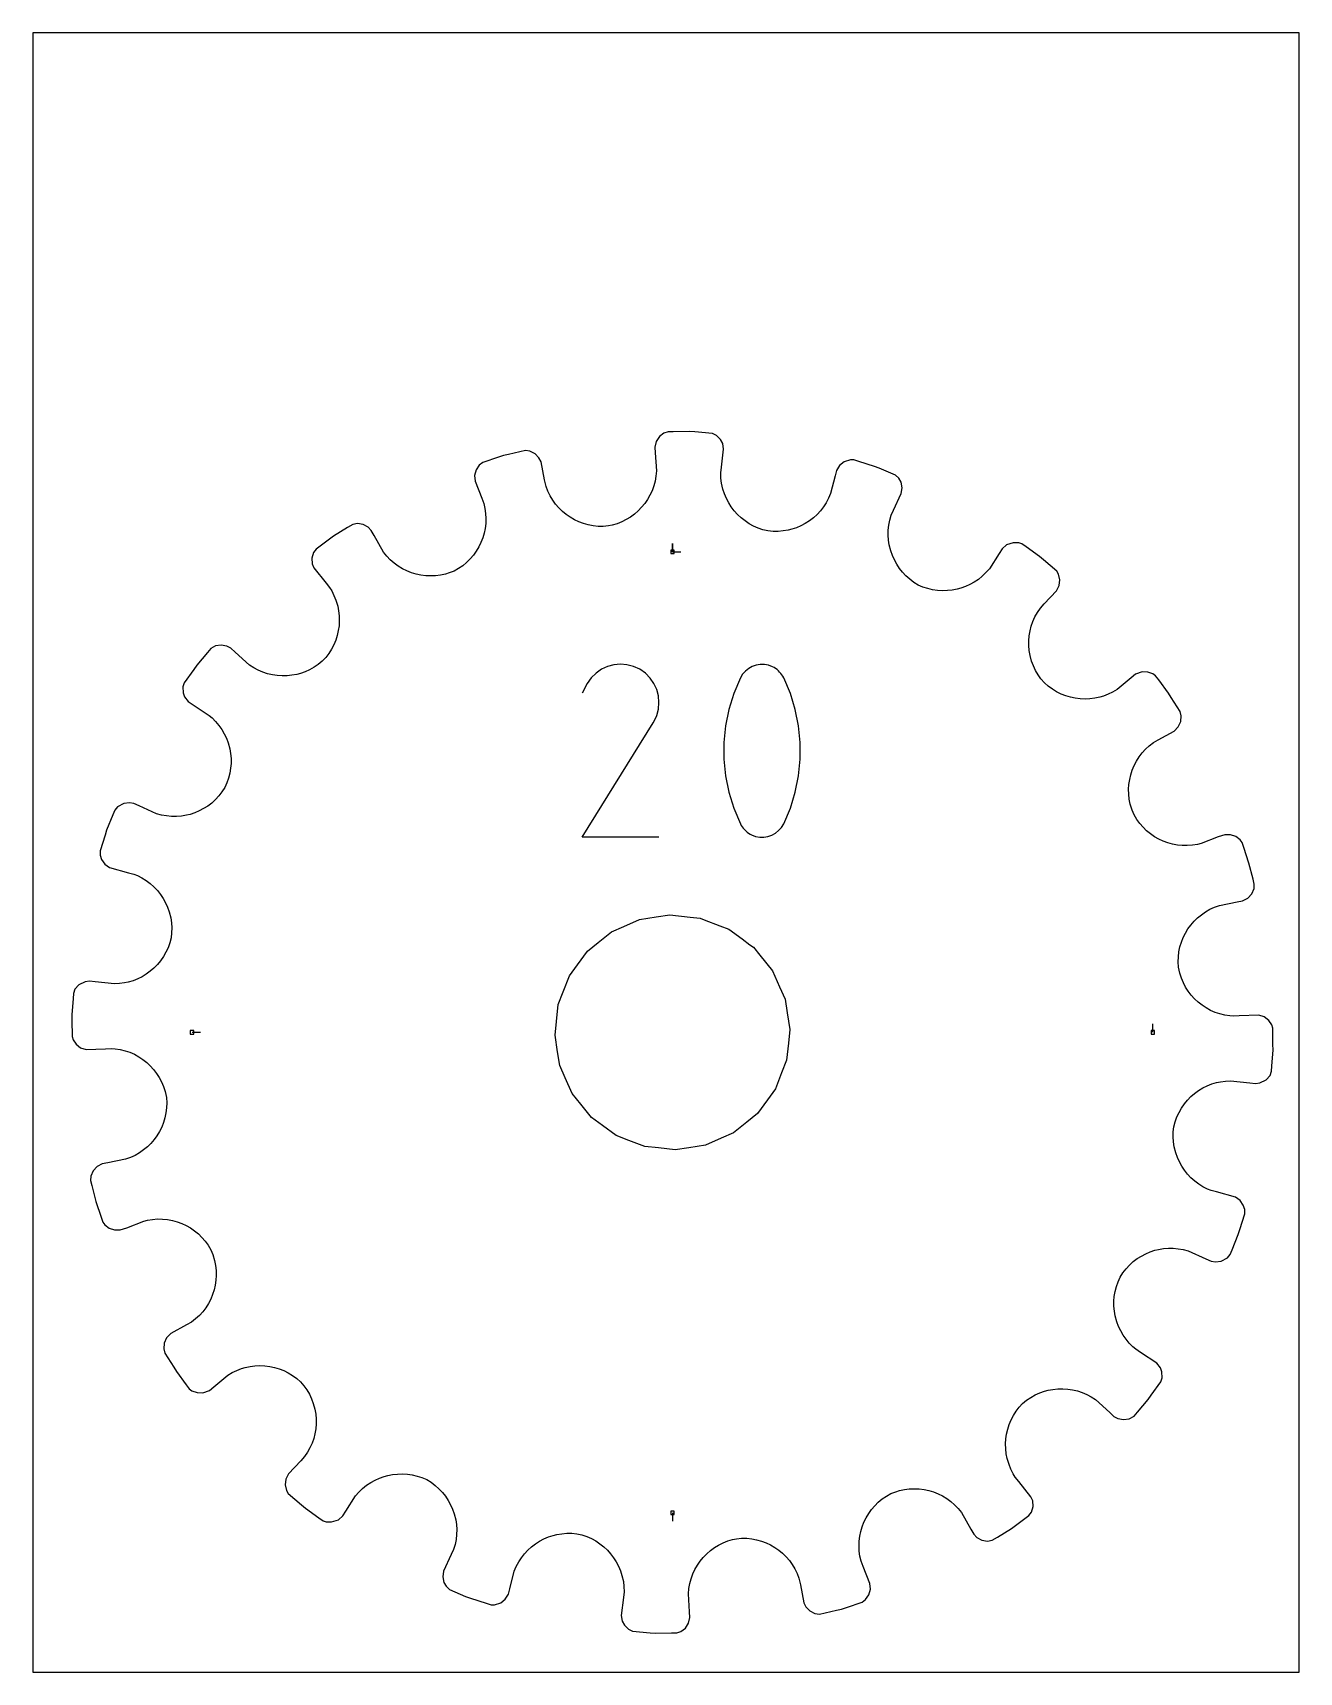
# Model space of a CAD drawing. Extents: x 0 to 216, y 0 to 279.
import ezdxf

# ---------------------------------------------------------------- set-up
doc = ezdxf.new("R2010")
doc.units = 0

msp = doc.modelspace()

# ---------------------------------------------------------------- linework, layer by layer
at = {"layer": 'annotation', "color": 1}
for p, q in [((109.051908, 190.959435), (109.051908, 192.388185)), ((109.051908, 190.959435), (109.051908, 192.388185)), ((109.051908, 192.388185), (109.051908, 190.959435)), ((109.051908, 190.959435), (110.480658, 190.959435)), ((96.960456, 170.932057), (96.030253, 170.290613)), ((97.97719, 171.400667), (96.960456, 170.932057)), ((99.055554, 171.689974), (97.97719, 171.400667)), ((100.170645, 171.793509), (99.055554, 171.689974)), ((101.297564, 171.704804), (100.170645, 171.793509)), ((102.411407, 171.417389), (101.297564, 171.704804)), ((103.487275, 170.924796), (102.411407, 171.417389)), ((104.449523, 170.241508), (103.487275, 170.924796)), ((103.487275, 170.924796), (103.487275, 170.924796)), ((121.491915, 170.631632), (121.017494, 170.092166)), ((122.044375, 171.072299), (121.491915, 170.631632)), ((122.659164, 171.408946), (122.044375, 171.072299)), ((123.320575, 171.636352), (122.659164, 171.408946)), ((124.0129, 171.749296), (123.320575, 171.636352)), ((124.720431, 171.742558), (124.0129, 171.749296)), ((125.427459, 171.610917), (124.720431, 171.742558)), ((126.118277, 171.349153), (125.427459, 171.610917)), ((126.382733, 171.210183), (126.118277, 171.349153)), ((126.118277, 171.349153), (126.118277, 171.349153)), ((126.636505, 171.050558), (126.382733, 171.210183)), ((126.878358, 170.871542), (126.636505, 171.050558)), ((127.10706, 170.674398), (126.878358, 170.871542)), ((127.321379, 170.460389), (127.10706, 170.674398)), ((127.520081, 170.230778), (127.321379, 170.460389)), ((94.529047, 168.5151), (93.669101, 166.865484)), ((95.211483, 169.482804), (94.529047, 168.5151)), ((96.030253, 170.290613), (95.211483, 169.482804)), ((105.254067, 169.421565), (104.449523, 170.241508)), ((105.893752, 168.490099), (105.254067, 169.421565)), ((106.361426, 167.472239), (105.893752, 168.490099)), ((120.636818, 169.459122), (119.506388, 166.800796)), ((121.017494, 170.092166), (120.636818, 169.459122)), ((120.636818, 169.459122), (120.636818, 169.459122)), ((127.701933, 169.98683), (127.520081, 170.230778)), ((127.865703, 169.729806), (127.701933, 169.98683)), ((128.010157, 169.460971), (127.865703, 169.729806)), ((129.146066, 166.797166), (128.010157, 169.460971)), ((128.010157, 169.460971), (128.010157, 169.460971)), ((106.649934, 166.393114), (106.361426, 167.472239)), ((106.752122, 165.277855), (106.649934, 166.393114)), ((106.660837, 164.151591), (106.752122, 165.277855)), ((119.506388, 166.800796), (118.658566, 164.065376)), ((129.997998, 164.057636), (129.146066, 166.797166)), ((105.869231, 161.966568), (106.368925, 163.039452)), ((106.368925, 163.039452), (106.660837, 164.151591)), ((118.658566, 164.065376), (118.093352, 161.274673)), ((130.565952, 161.264194), (129.997998, 164.057636)), ((93.650608, 142.30433), (105.752723, 161.787182)), ((105.752723, 161.787182), (105.76719, 161.805084)), ((105.752723, 161.787182), (105.752723, 161.787182)), ((105.76719, 161.805084), (105.781064, 161.823139)), ((105.781064, 161.823139), (105.794436, 161.841498)), ((105.794436, 161.841498), (105.807396, 161.860313)), ((105.807396, 161.860313), (105.820037, 161.879738)), ((105.820037, 161.879738), (105.83245, 161.899923)), ((105.83245, 161.899923), (105.844726, 161.921022)), ((105.844726, 161.921022), (105.856956, 161.943186)), ((105.856956, 161.943186), (105.869231, 161.966568)), ((105.869231, 161.966568), (105.869231, 161.966568)), ((118.093352, 161.274673), (117.810744, 158.4505)), ((130.849929, 158.438651), (130.565952, 161.264194)), ((117.810744, 158.4505), (117.810744, 155.614668)), ((130.849929, 155.602818), (130.849929, 158.438651)), ((117.810744, 155.614668), (118.093352, 152.788987)), ((130.565952, 152.778508), (130.849929, 155.602818)), ((118.093352, 152.788987), (118.658566, 149.995271)), ((129.997998, 149.987531), (130.565952, 152.778508)), ((118.658566, 149.995271), (119.506388, 147.25533)), ((129.146066, 147.2517), (129.997998, 149.987531)), ((119.506388, 147.25533), (120.636818, 144.590977)), ((128.010157, 144.592826), (129.146066, 147.2517)), ((120.636818, 144.590977), (120.636818, 144.590977)), ((120.636818, 144.590977), (120.780747, 144.322677)), ((120.780747, 144.322677), (120.943307, 144.066935)), ((120.943307, 144.066935), (121.123812, 143.824526)), ((121.123812, 143.824526), (121.321578, 143.596227)), ((121.321578, 143.596227), (121.535919, 143.382814)), ((121.535919, 143.382814), (121.766151, 143.185064)), ((121.766151, 143.185064), (122.011589, 143.003752)), ((122.011589, 143.003752), (122.271548, 142.839655)), ((122.271548, 142.839655), (122.545342, 142.693549)), ((122.545342, 142.693549), (122.545342, 142.693549)), ((122.545342, 142.693549), (123.230718, 142.437337)), ((125.328492, 142.421469), (125.988663, 142.649801)), ((125.988663, 142.649801), (126.602805, 142.986293)), ((126.602805, 142.986293), (127.155029, 143.425755)), ((127.155029, 143.425755), (127.629443, 143.962996)), ((127.629443, 143.962996), (128.010157, 144.592826)), ((128.010157, 144.592826), (128.010157, 144.592826)), ((106.74767, 142.30433), (93.650608, 142.30433)), ((123.230718, 142.437337), (123.933629, 142.310047)), ((123.933629, 142.310047), (124.638184, 142.306488)), ((124.638184, 142.306488), (125.328492, 142.421469)), ((27.144382, 109.051908), (28.573132, 109.051908)), ((190.959435, 109.051908), (190.959435, 110.480658)), ((109.051908, 27.144382), (109.051908, 25.715632))]:
    msp.add_line(p, q, dxfattribs=at)
at = {"layer": 'boundary', "color": 5}
for p, q in [((106.293065, 209.748071), (106.070352, 208.762199)), ((106.824876, 210.574172), (106.293065, 209.748071)), ((107.604493, 211.173586), (106.824876, 210.574172)), ((108.316122, 211.397854), (107.604493, 211.173586)), ((109.191967, 211.406981), (108.316122, 211.397854)), ((112.007266, 211.436317), (109.191967, 211.406981)), ((112.881128, 211.376672), (112.007266, 211.436317)), ((115.855558, 211.122131), (112.881128, 211.376672)), ((116.563986, 210.767479), (115.855558, 211.122131)), ((117.24588, 210.073602), (116.563986, 210.767479)), ((117.614804, 209.421196), (117.24588, 210.073602)), ((79.394064, 207.05892), (76.725604, 206.161447)), ((80.224227, 207.338126), (79.394064, 207.05892)), ((81.073681, 207.551558), (80.224227, 207.338126)), ((83.980973, 208.228892), (81.073681, 207.551558)), ((84.764432, 208.110238), (83.980973, 208.228892)), ((85.627621, 207.661303), (84.764432, 208.110238)), ((86.290317, 206.941852), (85.627621, 207.661303)), ((86.645235, 206.25765), (86.290317, 206.941852)), ((106.070352, 208.762199), (106.13032, 207.803104)), ((106.13032, 207.803104), (106.323076, 204.720204)), ((117.409848, 205.35762), (117.780093, 208.424134)), ((117.780093, 208.424134), (117.614804, 209.421196)), ((75.561773, 204.916951), (75.311151, 203.966868)), ((75.311151, 203.966868), (75.404076, 202.960579)), ((76.118312, 205.728022), (75.561773, 204.916951)), ((76.725604, 206.161447), (76.118312, 205.728022)), ((87.240677, 203.226828), (86.645235, 206.25765)), ((106.323076, 204.720204), (106.243507, 203.844001)), ((117.294664, 204.403622), (117.409848, 205.35762)), ((117.32299, 203.523994), (117.294664, 204.403622)), ((137.028512, 204.803495), (136.789152, 203.872767)), ((137.544593, 205.671668), (137.028512, 204.803495)), ((138.306217, 206.29384), (137.544593, 205.671668)), ((139.409803, 206.621183), (138.306217, 206.29384)), ((139.978733, 206.61607), (139.409803, 206.621183)), ((140.814552, 206.354113), (139.978733, 206.61607)), ((143.501194, 205.512085), (140.814552, 206.354113)), ((144.31387, 205.185343), (143.501194, 205.512085)), ((147.064081, 204.024126), (144.31387, 205.185343)), ((147.628207, 203.467819), (147.064081, 204.024126)), ((75.404076, 202.960579), (76.540036, 200.088293)), ((87.496783, 202.087456), (87.240677, 203.226828)), ((87.811095, 201.269094), (87.496783, 202.087456)), ((88.190402, 200.491864), (87.811095, 201.269094)), ((105.574811, 201.362871), (105.218923, 200.596582)), ((105.866359, 202.162041), (105.574811, 201.362871)), ((106.090444, 202.990462), (105.866359, 202.162041)), ((106.243507, 203.844001), (106.090444, 202.990462)), ((117.426487, 202.662624), (117.32299, 203.523994)), ((117.659805, 201.628864), (117.426487, 202.662624)), ((117.92029, 200.821049), (117.659805, 201.628864)), ((136.789152, 203.872767), (136.019756, 200.881051)), ((148.016066, 202.825957), (147.628207, 203.467819)), ((148.211439, 201.862654), (148.016066, 202.825957)), ((148.060645, 200.863343), (148.211439, 201.862654)), ((76.540036, 200.088293), (76.893435, 199.194721)), ((76.893435, 199.194721), (77.088701, 198.336764)), ((88.630576, 199.757804), (88.190402, 200.491864)), ((89.128012, 199.070043), (88.630576, 199.757804)), ((89.678713, 198.43077), (89.128012, 199.070043)), ((90.278614, 197.842384), (89.678713, 198.43077)), ((103.794619, 198.526812), (103.211741, 197.92563)), ((104.325491, 199.174671), (103.794619, 198.526812)), ((104.801492, 199.866205), (104.325491, 199.174671)), ((105.218923, 200.596582), (104.801492, 199.866205)), ((118.246365, 200.042773), (117.92029, 200.821049)), ((118.635262, 199.298053), (118.246365, 200.042773)), ((119.08396, 198.590019), (118.635262, 199.298053)), ((119.589741, 197.923064), (119.08396, 198.590019)), ((134.794733, 198.589055), (134.270592, 197.919264)), ((135.263902, 199.307895), (134.794733, 198.589055)), ((135.673375, 200.072294), (135.263902, 199.307895)), ((136.019756, 200.881051), (135.673375, 200.072294)), ((146.760763, 198.06113), (148.060645, 200.863343)), ((54.560817, 195.627552), (53.647949, 195.115731)), ((55.342499, 195.756993), (54.560817, 195.627552)), ((56.301942, 195.596616), (55.342499, 195.756993)), ((57.154465, 195.117122), (56.301942, 195.596616)), ((77.088701, 198.336764), (77.206496, 197.477615)), ((77.219199, 195.770446), (77.117477, 194.931371)), ((77.206496, 197.477615), (77.249395, 196.620602)), ((77.249395, 196.620602), (77.219199, 195.770446)), ((90.924071, 197.307639), (90.278614, 197.842384)), ((91.611166, 196.829426), (90.924071, 197.307639)), ((92.336169, 196.410198), (91.611166, 196.829426)), ((93.09489, 196.052021), (92.336169, 196.410198)), ((93.883646, 195.758062), (93.09489, 196.052021)), ((94.698605, 195.530606), (93.883646, 195.758062)), ((99.623717, 195.737397), (98.792984, 195.487691)), ((100.42075, 196.054204), (99.623717, 195.737397)), ((101.18117, 196.435134), (100.42075, 196.054204)), ((101.901648, 196.875929), (101.18117, 196.435134)), ((102.579768, 197.374097), (101.901648, 196.875929)), ((103.211741, 197.92563), (102.579768, 197.374097)), ((120.149345, 197.299862), (119.589741, 197.923064)), ((120.760447, 196.724951), (120.149345, 197.299862)), ((121.41982, 196.201618), (120.760447, 196.724951)), ((122.124522, 195.73335), (121.41982, 196.201618)), ((122.871884, 195.324287), (122.124522, 195.73335)), ((131.701365, 195.772231), (130.960979, 195.380345)), ((132.406432, 196.224489), (131.701365, 195.772231)), ((133.072441, 196.734603), (132.406432, 196.224489)), ((133.695131, 197.300332), (133.072441, 196.734603)), ((134.270592, 197.919264), (133.695131, 197.300332)), ((145.943548, 195.492653), (146.111535, 196.344123)), ((146.111535, 196.344123), (146.356367, 197.189357)), ((146.356367, 197.189357), (146.760763, 198.06113)), ((50.559613, 193.09756), (48.299248, 191.418999)), ((51.262817, 193.619764), (50.559613, 193.09756)), ((53.647949, 195.115731), (51.262817, 193.619764)), ((57.703574, 194.576059), (57.154465, 195.117122)), ((58.171153, 193.736518), (57.703574, 194.576059)), ((59.802252, 190.873012), (58.171153, 193.736518)), ((76.70723, 193.303555), (76.402603, 192.523325)), ((76.946492, 194.107555), (76.70723, 193.303555)), ((77.117477, 194.931371), (76.946492, 194.107555)), ((95.535876, 195.372528), (94.698605, 195.530606)), ((96.391666, 195.286307), (95.535876, 195.372528)), ((97.261663, 195.273892), (96.391666, 195.286307)), ((98.136176, 195.351096), (97.261663, 195.273892)), ((98.792984, 195.487691), (98.136176, 195.351096)), ((123.658978, 194.977726), (122.871884, 195.324287)), ((124.482842, 194.697403), (123.658978, 194.977726)), ((125.338551, 194.500694), (124.482842, 194.697403)), ((126.210852, 194.422664), (125.338551, 194.500694)), ((127.075443, 194.421187), (126.210852, 194.422664)), ((127.927751, 194.493221), (127.075443, 194.421187)), ((128.764003, 194.636845), (127.927751, 194.493221)), ((129.390723, 194.78697), (128.764003, 194.636845)), ((130.189483, 195.05111), (129.390723, 194.78697)), ((130.960979, 195.380345), (130.189483, 195.05111)), ((145.832034, 193.789533), (145.850903, 194.639571)), ((145.885033, 192.945867), (145.832034, 193.789533)), ((145.850903, 194.639571), (145.943548, 195.492653)), ((146.008105, 192.113358), (145.885033, 192.945867)), ((47.85525, 190.819445), (47.577148, 189.876155)), ((48.299248, 191.418999), (47.85525, 190.819445)), ((60.354125, 190.19197), (59.802252, 190.873012)), ((60.955032, 189.5699), (60.354125, 190.19197)), ((75.112388, 190.368189), (74.563587, 189.725799)), ((75.603526, 191.051223), (75.112388, 190.368189)), ((76.034136, 191.771058), (75.603526, 191.051223)), ((76.402603, 192.523325), (76.034136, 191.771058)), ((146.261725, 191.107531), (146.008105, 192.113358)), ((146.536692, 190.317163), (146.261725, 191.107531)), ((146.876517, 189.55159), (146.536692, 190.317163)), ((164.732745, 190.660502), (163.076547, 188.05299)), ((165.247992, 191.471703), (164.732745, 190.660502)), ((166.007479, 192.138408), (165.247992, 191.471703)), ((167.156938, 192.500608), (166.007479, 192.138408)), ((168.074529, 192.464696), (167.156938, 192.500608)), ((168.614142, 192.284138), (168.074529, 192.464696)), ((169.328077, 191.776697), (168.614142, 192.284138)), ((171.622941, 190.145588), (169.328077, 191.776697)), ((172.294856, 189.583677), (171.622941, 190.145588)), ((47.577148, 189.876155), (47.632101, 188.895032)), ((47.632101, 188.895032), (47.936769, 188.186939)), ((47.936769, 188.186939), (49.999488, 185.585932)), ((61.60019, 189.008183), (60.955032, 189.5699)), ((62.285815, 188.507523), (61.60019, 189.008183)), ((63.007255, 188.069489), (62.285815, 188.507523)), ((63.759549, 187.695468), (63.007255, 188.069489)), ((64.538603, 187.386639), (63.759549, 187.695468)), ((65.339861, 187.144101), (64.538603, 187.386639)), ((70.999776, 187.335602), (70.363401, 187.15315)), ((71.821637, 187.650787), (70.999776, 187.335602)), ((72.584907, 188.087059), (71.821637, 187.650787)), ((73.297589, 188.581103), (72.584907, 188.087059)), ((73.958088, 189.128608), (73.297589, 188.581103)), ((74.563587, 189.725799), (73.958088, 189.128608)), ((147.279862, 188.815714), (146.876517, 189.55159)), ((147.745354, 188.114511), (147.279862, 188.815714)), ((148.270836, 187.451205), (147.745354, 188.114511)), ((148.85526, 186.831361), (148.270836, 187.451205)), ((162.497432, 187.391177), (161.871679, 186.790609)), ((163.076547, 188.05299), (162.497432, 187.391177)), ((174.551591, 187.629384), (172.294856, 189.583677)), ((174.863197, 187.153348), (174.551591, 187.629384)), ((49.999488, 185.585932), (50.611716, 184.845287)), ((50.611716, 184.845287), (50.955375, 184.269063)), ((66.159082, 186.969109), (65.339861, 187.144101)), ((66.991337, 186.863097), (66.159082, 186.969109)), ((67.832489, 186.827183), (66.991337, 186.863097)), ((68.67794, 186.862706), (67.832489, 186.827183)), ((69.523055, 186.97094), (68.67794, 186.862706)), ((70.363401, 187.15315), (69.523055, 186.97094)), ((149.496573, 186.258338), (148.85526, 186.831361)), ((150.193397, 185.737101), (149.496573, 186.258338)), ((150.946551, 185.28577), (150.193397, 185.737101)), ((151.752269, 184.942193), (150.946551, 185.28577)), ((152.573719, 184.673151), (151.752269, 184.942193)), ((153.406664, 184.478318), (152.573719, 184.673151)), ((154.246478, 184.356601), (153.406664, 184.478318)), ((156.761492, 184.41901), (155.928542, 184.32803)), ((157.583174, 184.579143), (156.761492, 184.41901)), ((158.201179, 184.740999), (157.583174, 184.579143)), ((158.992435, 185.02064), (158.201179, 184.740999)), ((159.759327, 185.36609), (158.992435, 185.02064)), ((160.498024, 185.777157), (159.759327, 185.36609)), ((161.203495, 186.252016), (160.498024, 185.777157)), ((161.871679, 186.790609), (161.203495, 186.252016)), ((174.522765, 184.315602), (174.974643, 185.218858)), ((175.086862, 186.195882), (174.863197, 187.153348)), ((174.974643, 185.218858), (175.086862, 186.195882)), ((50.955375, 184.269063), (51.350664, 183.494175)), ((51.350664, 183.494175), (51.673632, 182.697301)), ((51.673632, 182.697301), (51.980095, 181.68913)), ((51.980095, 181.68913), (52.14236, 180.85985)), ((155.088703, 184.307031), (154.246478, 184.356601)), ((155.928542, 184.32803), (155.088703, 184.307031)), ((171.766604, 181.347989), (172.420593, 182.052152)), ((172.420593, 182.052152), (174.522765, 184.315602)), ((52.14236, 180.85985), (52.233898, 180.023652)), ((52.255493, 179.184748), (52.206462, 178.348833)), ((52.233898, 180.023652), (52.255493, 179.184748)), ((170.217047, 178.276372), (170.497969, 179.079064)), ((170.497969, 179.079064), (170.849803, 179.862019)), ((170.849803, 179.862019), (171.272658, 180.619865)), ((171.272658, 180.619865), (171.766604, 181.347989)), ((51.901353, 176.701825), (51.645306, 175.900526)), ((52.08869, 177.519372), (51.901353, 176.701825)), ((52.206462, 178.348833), (52.08869, 177.519372)), ((169.797064, 175.791699), (169.866621, 176.627724)), ((169.866621, 176.627724), (170.006508, 177.457283)), ((170.006508, 177.457283), (170.217047, 178.276372)), ((29.764426, 173.782734), (27.958229, 171.622941)), ((30.326337, 174.454649), (29.764426, 173.782734)), ((31.177659, 174.916268), (30.326337, 174.454649)), ((32.139765, 175.060234), (31.177659, 174.916268)), ((33.099286, 174.86742), (32.139765, 175.060234)), ((33.788215, 174.522765), (33.099286, 174.86742)), ((34.492378, 173.868776), (33.788215, 174.522765)), ((36.928599, 171.649399), (34.492378, 173.868776)), ((50.471737, 173.640048), (49.94632, 172.949963)), ((50.930227, 174.364959), (50.471737, 173.640048)), ((51.322111, 175.119719), (50.930227, 174.364959)), ((51.645306, 175.900526), (51.322111, 175.119719)), ((169.797405, 174.953986), (169.797064, 175.791699)), ((169.867577, 174.119191), (169.797405, 174.953986)), ((170.007506, 173.29192), (169.867577, 174.119191)), ((170.283271, 172.288151), (170.007506, 173.29192)), ((27.450788, 170.909005), (25.819678, 168.614142)), ((27.958229, 171.622941), (27.450788, 170.909005)), ((37.663775, 171.172322), (36.928599, 171.649399)), ((38.427579, 170.766319), (37.663775, 171.172322)), ((39.215217, 170.431311), (38.427579, 170.766319)), ((46.424386, 170.495801), (45.626292, 170.217152)), ((47.200886, 170.843532), (46.424386, 170.495801)), ((47.951785, 171.259943), (47.200886, 170.843532)), ((48.671176, 171.745375), (47.951785, 171.259943)), ((49.354915, 172.299203), (48.671176, 171.745375)), ((49.94632, 172.949963), (49.354915, 172.299203)), ((170.578312, 171.495181), (170.283271, 172.288151)), ((170.942339, 170.724756), (170.578312, 171.495181)), ((171.375127, 169.981333), (170.942339, 170.724756)), ((189.127835, 170.484755), (187.96665, 170.072266)), ((190.099981, 170.46068), (189.127835, 170.484755)), ((190.961709, 170.143214), (190.099981, 170.46068)), ((25.819678, 168.614142), (25.582949, 167.906655)), ((25.582949, 167.906655), (25.609511, 166.923699)), ((40.0218, 170.16709), (39.215217, 170.431311)), ((40.843374, 169.973315), (40.0218, 170.16709)), ((41.674467, 169.850116), (40.843374, 169.973315)), ((42.510892, 169.797145), (41.674467, 169.850116)), ((43.347913, 169.814056), (42.510892, 169.797145)), ((44.180923, 169.900779), (43.347913, 169.814056)), ((45.005138, 170.057252), (44.180923, 169.900779)), ((45.626292, 170.217152), (45.005138, 170.057252)), ((171.876788, 169.270402), (171.375127, 169.981333)), ((172.453617, 168.608572), (171.876788, 169.270402)), ((173.113708, 168.032824), (172.453617, 168.608572)), ((173.812057, 167.523288), (173.113708, 168.032824)), ((187.226005, 169.460037), (184.845287, 167.492101)), ((187.96665, 170.072266), (187.226005, 169.460037)), ((191.419, 169.804569), (190.961709, 170.143214)), ((191.941203, 169.101365), (191.419, 169.804569)), ((193.619764, 166.841), (191.941203, 169.101365)), ((25.609511, 166.923699), (25.88096, 166.224882)), ((25.88096, 166.224882), (26.473916, 165.428205)), ((26.473916, 165.428205), (29.239625, 163.591793)), ((174.544051, 167.080603), (173.812057, 167.523288)), ((175.304992, 166.705017), (174.544051, 167.080603)), ((176.090661, 166.397755), (175.304992, 166.705017)), ((176.895815, 166.158012), (176.090661, 166.397755)), ((177.716189, 165.987182), (176.895815, 166.158012)), ((178.547181, 165.885721), (177.716189, 165.987182)), ((179.383806, 165.853448), (178.547181, 165.885721)), ((180.222067, 165.89164), (179.383806, 165.853448)), ((181.056624, 165.99996), (180.222067, 165.89164)), ((181.883205, 166.179221), (181.056624, 165.99996)), ((182.50704, 166.35762), (181.883205, 166.179221)), ((183.308875, 166.663438), (182.50704, 166.35762)), ((184.089799, 167.041529), (183.308875, 166.663438)), ((184.845287, 167.492101), (184.089799, 167.041529)), ((194.085162, 166.098981), (193.619764, 166.841)), ((195.58113, 163.71385), (194.085162, 166.098981)), ((29.239625, 163.591793), (30.050827, 163.076547)), ((30.050827, 163.076547), (30.555603, 162.634846)), ((30.555603, 162.634846), (31.170704, 162.020159)), ((195.77677, 162.993825), (195.58113, 163.71385)), ((195.693421, 162.01395), (195.77677, 162.993825)), ((31.170704, 162.020159), (31.724002, 161.362044)), ((31.724002, 161.362044), (32.213984, 160.66542)), ((32.213984, 160.66542), (32.640188, 159.934607)), ((32.640188, 159.934607), (33.001208, 159.174405)), ((191.877452, 158.897264), (194.576059, 160.400243)), ((194.576059, 160.400243), (195.285447, 161.120181)), ((195.285447, 161.120181), (195.693421, 162.01395)), ((33.001208, 159.174405), (33.296464, 158.388931)), ((33.296464, 158.388931), (33.575028, 157.390912)), ((33.575028, 157.390912), (33.718959, 156.565679)), ((33.718959, 156.565679), (33.793466, 155.730328)), ((188.615049, 155.987397), (189.130488, 156.664227)), ((189.130488, 156.664227), (189.706602, 157.299531)), ((189.706602, 157.299531), (190.342969, 157.889738)), ((190.342969, 157.889738), (191.03791, 158.429685)), ((191.03791, 158.429685), (191.877452, 158.897264)), ((33.731473, 154.04656), (33.592531, 153.207592)), ((33.797819, 154.889093), (33.731473, 154.04656)), ((33.793466, 155.730328), (33.797819, 154.889093)), ((187.189493, 152.957555), (187.447972, 153.754257)), ((187.447972, 153.754257), (187.772464, 154.527821)), ((187.772464, 154.527821), (188.161894, 155.273498)), ((188.161894, 155.273498), (188.615049, 155.987397)), ((33.09359, 151.558063), (32.732325, 150.756308)), ((33.380309, 152.37652), (33.09359, 151.558063)), ((33.592531, 153.207592), (33.380309, 152.37652)), ((186.82283, 150.471896), (186.875624, 151.311767)), ((186.875624, 151.311767), (186.998193, 152.141653)), ((186.998193, 152.141653), (187.189493, 152.957555)), ((16.478282, 148.175658), (15.506435, 148.062424)), ((17.240474, 148.060645), (16.478282, 148.175658)), ((30.502967, 148.135381), (29.829506, 147.624015)), ((31.133627, 148.706239), (30.502967, 148.135381)), ((31.718706, 149.334271), (31.133627, 148.706239)), ((32.252974, 150.018275), (31.718706, 149.334271)), ((32.732325, 150.756308), (32.252974, 150.018275)), ((186.841176, 149.626623), (186.82283, 150.471896)), ((186.931912, 148.780603), (186.841176, 149.626623)), ((187.096389, 147.938394), (186.931912, 148.780603)), ((13.642004, 146.113444), (12.591732, 143.501194)), ((13.968745, 146.926119), (13.642004, 146.113444)), ((14.436313, 147.507544), (13.968745, 146.926119)), ((15.506435, 148.062424), (14.436313, 147.507544)), ((18.112247, 147.656249), (17.240474, 148.060645)), ((21.115019, 146.298273), (18.112247, 147.656249)), ((21.961733, 146.071675), (21.115019, 146.298273)), ((22.813585, 145.921565), (21.961733, 146.071675)), ((23.665945, 145.846425), (22.813585, 145.921565)), ((24.514471, 145.84461), (23.665945, 145.846425)), ((25.355489, 145.914236), (24.514471, 145.84461)), ((26.184307, 146.053675), (25.355489, 145.914236)), ((26.80741, 146.200152), (26.184307, 146.053675)), ((27.603402, 146.459647), (26.80741, 146.200152)), ((28.375694, 146.784345), (27.603402, 146.459647)), ((29.119672, 147.172795), (28.375694, 146.784345)), ((29.829506, 147.624015), (29.119672, 147.172795)), ((187.410389, 146.909027), (187.096389, 147.938394)), ((187.754307, 146.101069), (187.410389, 146.909027)), ((188.204287, 145.349803), (187.754307, 146.101069)), ((188.711016, 144.649503), (188.204287, 145.349803)), ((12.329775, 142.665376), (11.487747, 139.978734)), ((12.591732, 143.501194), (12.329775, 142.665376)), ((189.270311, 144.002055), (188.711016, 144.649503)), ((189.878227, 143.410008), (189.270311, 144.002055)), ((190.530261, 142.87489), (189.878227, 143.410008)), ((191.222028, 142.398114), (190.530261, 142.87489)), ((203.199354, 142.721791), (202.067006, 142.346342)), ((204.192306, 142.733198), (203.199354, 142.721791)), ((205.109404, 142.409987), (204.192306, 142.733198)), ((11.487747, 139.978734), (11.481042, 139.232808)), ((191.949558, 141.98225), (191.222028, 142.398114)), ((192.70846, 141.628931), (191.949558, 141.98225)), ((193.49433, 141.339814), (192.70846, 141.628931)), ((194.303032, 141.116753), (193.49433, 141.339814)), ((195.130469, 140.962203), (194.303032, 141.116753)), ((195.972174, 140.877453), (195.130469, 140.962203)), ((196.823956, 140.864601), (195.972174, 140.877453)), ((197.681476, 140.925271), (196.823956, 140.864601)), ((198.540342, 141.061449), (197.681476, 140.925271)), ((199.19472, 141.210382), (198.540342, 141.061449)), ((202.067006, 142.346342), (199.19472, 141.210382)), ((205.830866, 141.841405), (205.109404, 142.409987)), ((206.161447, 141.378212), (205.830866, 141.841405)), ((206.440653, 140.54805), (206.161447, 141.378212)), ((207.338126, 137.87959), (206.440653, 140.54805)), ((11.481042, 139.232808), (11.731927, 138.526081)), ((11.731927, 138.526081), (12.284518, 137.725313)), ((12.284518, 137.725313), (13.094319, 137.150969)), ((13.094319, 137.150969), (16.292038, 136.259117)), ((208.024178, 135.149119), (207.338126, 137.87959)), ((16.292038, 136.259117), (17.222766, 136.019756)), ((17.222766, 136.019756), (17.839619, 135.755565)), ((17.839619, 135.755565), (18.614543, 135.361063)), ((18.614543, 135.361063), (19.344194, 134.906059)), ((19.344194, 134.906059), (20.025623, 134.394962)), ((20.025623, 134.394962), (20.656623, 133.831678)), ((208.237609, 134.299665), (208.024178, 135.149119)), ((208.200872, 133.554472), (208.237609, 134.299665)), ((20.656623, 133.831678), (21.234976, 133.220194)), ((21.234976, 133.220194), (21.758286, 132.564464)), ((21.758286, 132.564464), (22.224273, 131.868665)), ((22.224273, 131.868665), (22.630484, 131.13666)), ((205.314756, 131.273338), (206.25765, 131.458581)), ((206.25765, 131.458581), (207.15471, 131.923915)), ((207.15471, 131.923915), (207.818905, 132.648011)), ((207.818905, 132.648011), (208.200872, 133.554472)), ((22.630484, 131.13666), (22.974585, 130.372546)), ((22.974585, 130.372546), (23.254171, 129.580255)), ((23.254171, 129.580255), (23.513676, 128.569029)), ((23.513676, 128.569029), (23.640747, 127.728248)), ((197.972416, 127.975967), (198.573365, 128.564831)), ((198.573365, 128.564831), (199.224561, 129.103659)), ((199.224561, 129.103659), (199.923697, 129.588218)), ((199.923697, 129.588218), (200.668622, 130.014584)), ((200.668622, 130.014584), (201.455901, 130.379251)), ((201.455901, 130.379251), (202.283934, 130.677897)), ((202.283934, 130.677897), (205.314756, 131.273338)), ((23.676641, 126.005058), (23.580252, 125.131199)), ((23.640747, 127.728248), (23.695659, 126.872354)), ((23.695659, 126.872354), (23.676641, 126.005058)), ((196.125478, 125.194556), (196.498775, 125.945937)), ((196.498775, 125.945937), (196.932293, 126.662734)), ((196.932293, 126.662734), (197.424411, 127.340589)), ((197.424411, 127.340589), (197.972416, 127.975967)), ((23.055706, 123.465424), (22.693611, 122.687233)), ((23.352333, 124.281137), (23.055706, 123.465424)), ((23.580252, 125.131199), (23.352333, 124.281137)), ((195.397105, 122.770155), (195.572138, 123.60278)), ((195.572138, 123.60278), (195.815903, 124.412242)), ((195.815903, 124.412242), (196.125478, 125.194556)), ((21.251648, 120.606576), (20.664677, 120.007099)), ((21.787796, 121.255048), (21.251648, 120.606576)), ((22.269936, 121.949462), (21.787796, 121.255048)), ((22.693611, 122.687233), (22.269936, 121.949462)), ((195.263094, 121.050647), (195.293528, 121.917946)), ((195.308602, 120.171975), (195.263094, 121.050647)), ((195.293528, 121.917946), (195.397105, 122.770155)), ((195.546942, 119.113714), (195.308602, 120.171975)), ((8.919206, 117.654024), (7.827249, 117.131107)), ((9.679682, 117.780093), (8.919206, 117.654024)), ((10.63368, 117.664909), (9.679682, 117.780093)), ((13.908915, 117.301385), (10.63368, 117.664909)), ((15.640624, 117.468068), (14.784211, 117.347548)), ((16.28167, 117.601724), (15.640624, 117.468068)), ((17.096241, 117.846498), (16.28167, 117.601724)), ((17.882338, 118.157486), (17.096241, 117.846498)), ((18.635473, 118.532056), (17.882338, 118.157486)), ((19.353143, 118.967004), (18.635473, 118.532056)), ((20.030203, 119.4599), (19.353143, 118.967004)), ((20.664677, 120.007099), (20.030203, 119.4599)), ((195.81257, 118.290978), (195.546942, 119.113714)), ((196.144592, 117.502632), (195.81257, 118.290978)), ((196.539727, 116.75169), (196.144592, 117.502632)), ((6.859221, 114.816192), (6.6675, 112.007266)), ((6.918865, 115.690053), (6.859221, 114.816192)), ((7.183614, 116.387554), (6.918865, 115.690053)), ((7.827249, 117.131107), (7.183614, 116.387554)), ((14.784211, 117.347548), (13.908915, 117.301385)), ((196.994135, 116.041263), (196.539727, 116.75169)), ((197.504966, 115.374093), (196.994135, 116.041263)), ((198.06828, 114.753769), (197.504966, 115.374093)), ((198.680538, 114.183231), (198.06828, 114.753769)), ((6.6675, 112.007266), (6.676626, 111.131421)), ((199.33876, 113.665378), (198.680538, 114.183231)), ((200.03951, 113.203275), (199.33876, 113.665378)), ((200.778409, 112.800448), (200.03951, 113.203275)), ((201.5525, 112.459826), (200.778409, 112.800448)), ((202.358611, 112.184286), (201.5525, 112.459826)), ((203.192992, 111.977053), (202.358611, 112.184286)), ((204.051908, 111.841429), (203.192992, 111.977053)), ((204.720204, 111.78074), (204.051908, 111.841429)), ((205.6793, 111.840707), (204.720204, 111.78074)), ((208.996129, 111.980618), (205.6793, 111.840707)), ((209.94409, 111.684562), (208.996129, 111.980618)), ((6.676626, 111.131421), (6.705963, 108.316122)), ((210.716402, 111.093951), (209.94409, 111.684562)), ((211.226801, 110.330466), (210.716402, 111.093951)), ((211.397854, 109.787695), (211.226801, 110.330466)), ((211.42719, 106.972395), (211.397854, 109.787695)), ((6.705963, 108.316122), (6.877016, 107.773351)), ((6.877016, 107.773351), (7.387415, 107.009866)), ((7.387415, 107.009866), (8.159727, 106.419255)), ((8.159727, 106.419255), (9.107687, 106.123198)), ((9.107687, 106.123198), (12.424517, 106.263109)), ((12.424517, 106.263109), (13.383613, 106.323076)), ((13.383613, 106.323076), (14.051909, 106.262388)), ((14.051909, 106.262388), (14.910825, 106.126763)), ((211.436317, 106.096551), (211.42719, 106.972395)), ((14.910825, 106.126763), (15.745206, 105.919531)), ((15.745206, 105.919531), (16.551317, 105.643991)), ((16.551317, 105.643991), (17.325408, 105.303369)), ((17.325408, 105.303369), (18.064307, 104.900541)), ((18.064307, 104.900541), (18.765057, 104.438438)), ((18.765057, 104.438438), (19.423279, 103.920586)), ((19.423279, 103.920586), (20.035536, 103.350048)), ((211.244596, 103.287625), (211.436317, 106.096551)), ((20.035536, 103.350048), (20.59885, 102.729724)), ((20.59885, 102.729724), (21.109682, 102.062554)), ((21.109682, 102.062554), (21.56409, 101.352127)), ((21.56409, 101.352127), (21.959225, 100.601185)), ((21.959225, 100.601185), (22.291247, 99.812839)), ((201.822147, 100.502093), (202.463193, 100.635749)), ((202.463193, 100.635749), (203.319605, 100.756268)), ((203.319605, 100.756268), (204.194901, 100.802431)), ((204.194901, 100.802431), (207.470137, 100.438908)), ((209.18461, 100.449793), (210.276567, 100.97271)), ((210.276567, 100.97271), (210.920203, 101.716262)), ((210.920203, 101.716262), (211.184952, 102.413764)), ((211.184952, 102.413764), (211.244596, 103.287625)), ((22.291247, 99.812839), (22.556875, 98.990102)), ((22.556875, 98.990102), (22.795215, 97.931842)), ((22.795215, 97.931842), (22.840723, 97.053169)), ((196.852169, 97.49724), (197.43914, 98.096717)), ((197.43914, 98.096717), (198.073614, 98.643917)), ((198.073614, 98.643917), (198.750674, 99.136813)), ((198.750674, 99.136813), (199.468344, 99.571761)), ((199.468344, 99.571761), (200.221479, 99.946331)), ((200.221479, 99.946331), (201.007576, 100.257319)), ((201.007576, 100.257319), (201.822147, 100.502093)), ((207.470137, 100.438908), (208.424135, 100.323724)), ((208.424135, 100.323724), (209.18461, 100.449793)), ((22.706711, 95.333662), (22.531679, 94.501037)), ((22.810289, 96.185871), (22.706711, 95.333662)), ((22.840723, 97.053169), (22.810289, 96.185871)), ((195.048111, 94.638393), (195.410206, 95.416584)), ((195.410206, 95.416584), (195.833881, 96.154355)), ((195.833881, 96.154355), (196.316021, 96.848769)), ((196.316021, 96.848769), (196.852169, 97.49724)), ((21.978338, 92.90926), (21.605042, 92.15788)), ((22.287914, 93.691575), (21.978338, 92.90926)), ((22.531679, 94.501037), (22.287914, 93.691575)), ((194.427176, 92.098759), (194.523565, 92.972617)), ((194.523565, 92.972617), (194.751484, 93.822679)), ((194.751484, 93.822679), (195.048111, 94.638393)), ((19.530452, 89.538986), (18.879256, 89.000158)), ((20.131401, 90.12785), (19.530452, 89.538986)), ((20.679407, 90.763228), (20.131401, 90.12785)), ((21.171524, 91.441083), (20.679407, 90.763228)), ((21.605042, 92.15788), (21.171524, 91.441083)), ((194.408158, 91.231463), (194.427176, 92.098759)), ((194.46307, 90.375569), (194.408158, 91.231463)), ((194.590141, 89.534788), (194.46307, 90.375569)), ((194.849646, 88.523562), (194.590141, 89.534788)), ((11.846168, 86.645235), (10.949107, 86.179902)), ((12.789061, 86.830478), (11.846168, 86.645235)), ((15.819883, 87.425919), (12.789061, 86.830478)), ((16.647916, 87.724566), (15.819883, 87.425919)), ((17.435195, 88.089232), (16.647916, 87.724566)), ((18.18012, 88.515598), (17.435195, 88.089232)), ((18.879256, 89.000158), (18.18012, 88.515598)), ((195.129232, 87.731271), (194.849646, 88.523562)), ((195.473333, 86.967157), (195.129232, 87.731271)), ((195.879544, 86.235152), (195.473333, 86.967157)), ((9.902945, 84.549345), (9.866207, 83.804152)), ((10.284912, 85.455806), (9.902945, 84.549345)), ((10.949107, 86.179902), (10.284912, 85.455806)), ((196.345531, 85.539353), (195.879544, 86.235152)), ((196.868841, 84.883622), (196.345531, 85.539353)), ((197.447194, 84.272139), (196.868841, 84.883622)), ((198.078194, 83.708855), (197.447194, 84.272139)), ((9.866207, 83.804152), (10.079639, 82.954698)), ((10.079639, 82.954698), (10.765691, 80.224227)), ((198.759623, 83.197758), (198.078194, 83.708855)), ((199.489274, 82.742754), (198.759623, 83.197758)), ((200.264199, 82.348251), (199.489274, 82.742754)), ((200.881051, 82.08406), (200.264199, 82.348251)), ((201.811779, 81.8447), (200.881051, 82.08406)), ((205.009498, 80.952848), (201.811779, 81.8447)), ((10.765691, 80.224227), (11.663164, 77.555767)), ((205.819299, 80.378504), (205.009498, 80.952848)), ((206.37189, 79.577736), (205.819299, 80.378504)), ((206.622774, 78.871009), (206.37189, 79.577736)), ((206.61607, 78.125083), (206.622774, 78.871009)), ((11.663164, 77.555767), (11.942369, 76.725604)), ((11.942369, 76.725604), (12.272951, 76.262412)), ((12.272951, 76.262412), (12.994413, 75.69383)), ((12.994413, 75.69383), (13.911511, 75.370619)), ((14.904463, 75.382026), (16.036811, 75.757474)), ((16.036811, 75.757474), (18.909097, 76.893435)), ((18.909097, 76.893435), (19.563475, 77.042368)), ((19.563475, 77.042368), (20.422341, 77.178546)), ((20.422341, 77.178546), (21.27986, 77.239216)), ((21.27986, 77.239216), (22.131643, 77.226364)), ((22.131643, 77.226364), (22.973348, 77.141614)), ((22.973348, 77.141614), (23.800785, 76.987064)), ((23.800785, 76.987064), (24.609487, 76.764003)), ((24.609487, 76.764003), (25.395356, 76.474885)), ((25.395356, 76.474885), (26.154258, 76.121567)), ((26.154258, 76.121567), (26.881789, 75.705702)), ((26.881789, 75.705702), (27.573556, 75.228927)), ((205.512085, 74.602622), (205.774041, 75.438441)), ((205.774041, 75.438441), (206.61607, 78.125083)), ((13.911511, 75.370619), (14.904463, 75.382026)), ((27.573556, 75.228927), (28.22559, 74.693808)), ((28.22559, 74.693808), (28.833506, 74.101762)), ((28.833506, 74.101762), (29.392801, 73.454314)), ((29.392801, 73.454314), (29.89953, 72.754014)), ((29.89953, 72.754014), (30.34951, 72.002747)), ((204.461813, 71.990373), (205.512085, 74.602622)), ((30.34951, 72.002747), (30.693427, 71.194789)), ((30.693427, 71.194789), (31.007427, 70.165423)), ((31.007427, 70.165423), (31.171905, 69.323214)), ((186.970191, 69.397578), (187.600849, 69.968435)), ((187.600849, 69.968435), (188.274311, 70.479801)), ((188.274311, 70.479801), (188.984145, 70.931022)), ((188.984145, 70.931022), (189.728123, 71.319472)), ((189.728123, 71.319472), (190.500415, 71.64417)), ((190.500415, 71.64417), (191.296406, 71.903665)), ((191.296406, 71.903665), (191.91951, 72.050142)), ((191.91951, 72.050142), (192.748327, 72.189581)), ((192.748327, 72.189581), (193.589346, 72.259207)), ((193.589346, 72.259207), (194.437872, 72.257391)), ((194.437872, 72.257391), (195.290231, 72.182252)), ((195.290231, 72.182252), (196.142084, 72.032142)), ((196.142084, 72.032142), (196.988798, 71.805544)), ((196.988798, 71.805544), (199.99157, 70.447567)), ((199.99157, 70.447567), (200.863343, 70.043172)), ((200.863343, 70.043172), (201.625535, 69.928158)), ((201.625535, 69.928158), (202.597382, 70.041392)), ((202.597382, 70.041392), (203.667504, 70.596273)), ((203.667504, 70.596273), (204.135072, 71.177698)), ((204.135072, 71.177698), (204.461813, 71.990373)), ((31.171905, 69.323214), (31.262641, 68.477194)), ((31.280987, 67.63192), (31.228193, 66.79205)), ((31.262641, 68.477194), (31.280987, 67.63192)), ((185.010226, 66.545754), (185.371492, 67.347509)), ((185.371492, 67.347509), (185.850843, 68.085542)), ((185.850843, 68.085542), (186.38511, 68.769546)), ((186.38511, 68.769546), (186.970191, 69.397578)), ((30.655845, 64.349559), (30.331352, 63.575996)), ((30.914324, 65.146261), (30.655845, 64.349559)), ((31.105624, 65.962164), (30.914324, 65.146261)), ((31.228193, 66.79205), (31.105624, 65.962164)), ((184.372344, 64.057257), (184.511286, 64.896224)), ((184.511286, 64.896224), (184.723508, 65.727296)), ((184.723508, 65.727296), (185.010226, 66.545754)), ((29.488768, 62.11642), (28.973329, 61.43959)), ((29.941923, 62.830319), (29.488768, 62.11642)), ((30.331352, 63.575996), (29.941923, 62.830319)), ((184.305998, 63.214724), (184.372344, 64.057257)), ((184.310351, 62.373489), (184.305998, 63.214724)), ((184.384858, 61.538138), (184.310351, 62.373489)), ((184.528789, 60.712905), (184.384858, 61.538138)), ((26.226365, 59.206553), (23.527758, 57.703574)), ((27.065907, 59.674132), (26.226365, 59.206553)), ((27.760848, 60.214079), (27.065907, 59.674132)), ((28.397215, 60.804286), (27.760848, 60.214079)), ((28.973329, 61.43959), (28.397215, 60.804286)), ((184.807353, 59.714886), (184.528789, 60.712905)), ((185.102609, 58.929411), (184.807353, 59.714886)), ((185.463629, 58.16921), (185.102609, 58.929411)), ((22.410396, 56.089866), (22.327046, 55.109992)), ((22.81837, 56.983636), (22.410396, 56.089866)), ((23.527758, 57.703574), (22.81837, 56.983636)), ((185.889833, 57.438397), (185.463629, 58.16921)), ((186.379815, 56.741773), (185.889833, 57.438397)), ((186.933113, 56.083657), (186.379815, 56.741773)), ((187.548214, 55.468971), (186.933113, 56.083657)), ((22.327046, 55.109992), (22.522687, 54.389967)), ((22.522687, 54.389967), (24.018655, 52.004836)), ((188.05299, 55.02727), (187.548214, 55.468971)), ((188.864192, 54.512024), (188.05299, 55.02727)), ((191.629901, 52.675612), (188.864192, 54.512024)), ((24.018655, 52.004836), (24.484053, 51.262817)), ((24.484053, 51.262817), (26.162614, 49.002451)), ((30.877812, 48.64378), (33.25853, 50.611716)), ((33.25853, 50.611716), (34.014018, 51.062288)), ((34.014018, 51.062288), (34.794942, 51.440379)), ((34.794942, 51.440379), (35.596777, 51.746197)), ((35.596777, 51.746197), (36.220612, 51.924595)), ((36.220612, 51.924595), (37.047193, 52.103857)), ((37.047193, 52.103857), (37.881749, 52.212177)), ((37.881749, 52.212177), (38.720011, 52.250369)), ((38.720011, 52.250369), (39.556635, 52.218096)), ((39.556635, 52.218096), (40.387628, 52.116635)), ((40.387628, 52.116635), (41.208002, 51.945805)), ((41.208002, 51.945805), (42.013156, 51.706062)), ((42.013156, 51.706062), (42.798825, 51.398799)), ((42.798825, 51.398799), (43.559766, 51.023214)), ((43.559766, 51.023214), (44.29176, 50.580529)), ((44.29176, 50.580529), (44.990108, 50.070993)), ((192.222857, 51.878935), (191.629901, 52.675612)), ((192.494306, 51.180118), (192.222857, 51.878935)), ((192.520868, 50.197162), (192.494306, 51.180118)), ((26.162614, 49.002451), (26.684817, 48.299248)), ((26.684817, 48.299248), (27.142108, 47.960603)), ((27.142108, 47.960603), (28.003836, 47.643137)), ((28.003836, 47.643137), (28.975982, 47.619062)), ((28.975982, 47.619062), (30.137167, 48.031551)), ((30.137167, 48.031551), (30.877812, 48.64378)), ((44.990108, 50.070993), (45.650199, 49.495245)), ((45.650199, 49.495245), (46.227028, 48.833415)), ((46.227028, 48.833415), (46.72869, 48.122484)), ((46.72869, 48.122484), (47.161478, 47.379061)), ((170.902931, 47.260285), (171.679431, 47.608015)), ((171.679431, 47.608015), (172.477525, 47.886665)), ((172.477525, 47.886665), (173.098678, 48.046565)), ((173.098678, 48.046565), (173.922894, 48.203037)), ((173.922894, 48.203037), (174.755904, 48.289761)), ((174.755904, 48.289761), (175.592924, 48.306671)), ((175.592924, 48.306671), (176.42935, 48.253701)), ((176.42935, 48.253701), (177.260444, 48.130501)), ((177.260444, 48.130501), (178.082017, 47.936727)), ((178.082017, 47.936727), (178.888599, 47.672506)), ((178.888599, 47.672506), (179.676238, 47.337497)), ((190.653029, 47.194812), (192.284139, 49.489675)), ((192.284139, 49.489675), (192.520868, 50.197162)), ((47.161478, 47.379061), (47.525505, 46.608635)), ((47.525505, 46.608635), (47.820546, 45.815665)), ((47.820546, 45.815665), (48.09631, 44.811897)), ((48.09631, 44.811897), (48.23624, 43.984626)), ((167.632079, 44.463768), (168.157497, 45.153854)), ((168.157497, 45.153854), (168.748902, 45.804613)), ((168.748902, 45.804613), (169.432641, 46.358442)), ((169.432641, 46.358442), (170.152032, 46.843874)), ((170.152032, 46.843874), (170.902931, 47.260285)), ((179.676238, 47.337497), (180.440042, 46.931495)), ((180.440042, 46.931495), (181.175218, 46.454418)), ((181.175218, 46.454418), (183.611439, 44.235041)), ((188.33939, 44.321083), (190.145588, 46.480876)), ((190.145588, 46.480876), (190.653029, 47.194812)), ((48.23624, 43.984626), (48.306412, 43.14983)), ((48.306752, 42.312118), (48.237196, 41.476092)), ((48.306412, 43.14983), (48.306752, 42.312118)), ((166.202464, 41.401992), (166.458511, 42.203291)), ((166.458511, 42.203291), (166.781706, 42.984098)), ((166.781706, 42.984098), (167.173591, 43.738857)), ((167.173591, 43.738857), (167.632079, 44.463768)), ((183.611439, 44.235041), (184.315602, 43.581051)), ((184.315602, 43.581051), (185.004531, 43.236397)), ((185.004531, 43.236397), (185.964051, 43.043583)), ((185.964051, 43.043583), (186.926158, 43.187548)), ((186.926158, 43.187548), (187.777479, 43.649167)), ((187.777479, 43.649167), (188.33939, 44.321083)), ((47.88677, 39.827445), (47.605848, 39.024752)), ((48.097308, 40.646533), (47.88677, 39.827445)), ((48.237196, 41.476092), (48.097308, 40.646533)), ((165.848324, 38.919068), (165.897356, 39.754984)), ((165.897356, 39.754984), (166.015127, 40.584444)), ((166.015127, 40.584444), (166.202464, 41.401992)), ((46.337213, 36.755828), (45.683224, 36.051665)), ((46.831158, 37.483952), (46.337213, 36.755828)), ((47.254013, 38.241798), (46.831158, 37.483952)), ((47.605848, 39.024752), (47.254013, 38.241798)), ((165.869919, 38.080165), (165.848324, 38.919068)), ((165.961457, 37.243967), (165.869919, 38.080165)), ((166.123722, 36.414687), (165.961457, 37.243967)), ((166.430185, 35.406515), (166.123722, 36.414687)), ((43.581052, 33.788215), (43.129174, 32.884959)), ((45.683224, 36.051665), (43.581052, 33.788215)), ((60.520643, 33.524674), (61.342325, 33.684807)), ((61.342325, 33.684807), (62.175274, 33.775787)), ((62.175274, 33.775787), (63.015114, 33.796786)), ((63.015114, 33.796786), (63.857339, 33.747215)), ((63.857339, 33.747215), (64.697152, 33.625499)), ((64.697152, 33.625499), (65.530098, 33.430666)), ((166.753152, 34.609642), (166.430185, 35.406515)), ((167.148442, 33.834754), (166.753152, 34.609642)), ((167.492101, 33.25853), (167.148442, 33.834754)), ((43.129174, 32.884959), (43.016955, 31.907935)), ((43.016955, 31.907935), (43.24062, 30.950468)), ((43.24062, 30.950468), (43.552226, 30.474433)), ((55.606385, 30.712639), (56.232138, 31.313208)), ((56.232138, 31.313208), (56.900321, 31.851801)), ((56.900321, 31.851801), (57.605793, 32.326659)), ((57.605793, 32.326659), (58.34449, 32.737727)), ((58.34449, 32.737727), (59.111381, 33.083177)), ((59.111381, 33.083177), (59.902637, 33.362818)), ((59.902637, 33.362818), (60.520643, 33.524674)), ((65.530098, 33.430666), (66.351549, 33.161624)), ((66.351549, 33.161624), (67.157266, 32.818047)), ((67.157266, 32.818047), (67.91042, 32.366715)), ((67.91042, 32.366715), (68.607244, 31.845479)), ((68.607244, 31.845479), (69.248557, 31.272456)), ((69.248557, 31.272456), (69.832981, 30.652612)), ((146.28218, 30.453029), (147.104041, 30.768215)), ((147.104041, 30.768215), (147.740416, 30.950666)), ((147.740416, 30.950666), (148.580762, 31.132877)), ((148.580762, 31.132877), (149.425877, 31.241111)), ((149.425877, 31.241111), (150.271327, 31.276634)), ((150.271327, 31.276634), (151.11248, 31.24072)), ((151.11248, 31.24072), (151.944736, 31.134708)), ((151.944736, 31.134708), (152.763956, 30.959716)), ((152.763956, 30.959716), (153.565214, 30.717177)), ((168.104329, 32.517885), (167.492101, 33.25853)), ((170.167048, 29.916878), (168.104329, 32.517885)), ((43.552226, 30.474433), (45.808961, 28.52014)), ((45.808961, 28.52014), (46.480876, 27.958229)), ((46.480876, 27.958229), (48.77574, 26.327119)), ((53.371071, 27.443315), (55.02727, 30.050827)), ((55.02727, 30.050827), (55.606385, 30.712639)), ((69.832981, 30.652612), (70.358463, 29.989306)), ((70.358463, 29.989306), (70.823955, 29.288103)), ((70.823955, 29.288103), (71.2273, 28.552227)), ((71.2273, 28.552227), (71.567125, 27.786653)), ((142.991429, 27.735628), (143.54023, 28.378018)), ((143.54023, 28.378018), (144.145729, 28.975209)), ((144.145729, 28.975209), (144.806227, 29.522714)), ((144.806227, 29.522714), (145.51891, 30.016758)), ((145.51891, 30.016758), (146.28218, 30.453029)), ((153.565214, 30.717177), (154.344268, 30.408349)), ((154.344268, 30.408349), (155.096562, 30.034327)), ((155.096562, 30.034327), (155.818001, 29.596293)), ((155.818001, 29.596293), (156.503627, 29.095634)), ((156.503627, 29.095634), (157.148785, 28.533917)), ((157.148785, 28.533917), (157.749692, 27.911847)), ((170.471716, 29.208785), (170.167048, 29.916878)), ((170.248567, 27.284372), (170.526669, 28.227662)), ((170.526669, 28.227662), (170.471716, 29.208785)), ((48.77574, 26.327119), (49.489675, 25.819678)), ((49.489675, 25.819678), (50.029287, 25.639121)), ((50.029287, 25.639121), (50.946879, 25.603209)), ((50.946879, 25.603209), (52.096338, 25.965409)), ((52.096338, 25.965409), (52.855825, 26.632114)), ((52.855825, 26.632114), (53.371071, 27.443315)), ((71.567125, 27.786653), (71.842092, 26.996285)), ((71.842092, 26.996285), (72.095712, 25.990459)), ((72.095712, 25.990459), (72.218783, 25.157949)), ((72.218783, 25.157949), (72.271783, 24.314283)), ((141.396587, 24.800262), (141.701214, 25.580491)), ((141.701214, 25.580491), (142.069681, 26.332758)), ((142.069681, 26.332758), (142.50029, 27.052594)), ((142.50029, 27.052594), (142.991429, 27.735628)), ((157.749692, 27.911847), (158.301565, 27.230804)), ((158.301565, 27.230804), (159.932664, 24.367299)), ((167.544203, 25.006256), (169.804569, 26.684817)), ((169.804569, 26.684817), (170.248567, 27.284372)), ((72.160268, 22.611164), (71.992281, 21.759693)), ((72.252914, 23.464246), (72.160268, 22.611164)), ((72.271783, 24.314283), (72.252914, 23.464246)), ((86.402452, 22.331586), (87.142838, 22.723471)), ((87.142838, 22.723471), (87.914333, 23.052707)), ((87.914333, 23.052707), (88.713094, 23.316847)), ((88.713094, 23.316847), (89.339814, 23.466972)), ((89.339814, 23.466972), (90.176067, 23.610595)), ((90.176067, 23.610595), (91.028374, 23.682629)), ((91.028374, 23.682629), (91.892964, 23.681153)), ((91.892964, 23.681153), (92.765266, 23.603123)), ((92.765266, 23.603123), (93.620975, 23.406414)), ((93.620975, 23.406414), (94.444838, 23.126091)), ((94.444838, 23.126091), (95.231933, 22.77953)), ((95.231933, 22.77953), (95.979295, 22.370467)), ((95.979295, 22.370467), (96.683997, 21.902199)), ((117.683067, 22.049613), (118.4801, 22.36642)), ((118.4801, 22.36642), (119.310833, 22.616125)), ((119.310833, 22.616125), (119.967641, 22.75272)), ((119.967641, 22.75272), (120.842154, 22.829924)), ((120.842154, 22.829924), (121.712151, 22.81751)), ((121.712151, 22.81751), (122.567941, 22.731288)), ((122.567941, 22.731288), (123.405212, 22.573211)), ((123.405212, 22.573211), (124.220171, 22.345755)), ((140.884618, 22.33337), (140.98634, 23.172446)), ((140.98634, 23.172446), (141.157325, 23.996262)), ((141.157325, 23.996262), (141.396587, 24.800262)), ((159.932664, 24.367299), (160.400243, 23.527758)), ((160.400243, 23.527758), (160.949352, 22.986695)), ((160.949352, 22.986695), (161.801874, 22.507201)), ((161.801874, 22.507201), (162.761318, 22.346824)), ((162.761318, 22.346824), (163.543, 22.476265)), ((163.543, 22.476265), (164.455868, 22.988085)), ((164.455868, 22.988085), (166.841, 24.484053)), ((166.841, 24.484053), (167.544203, 25.006256)), ((71.343054, 20.042687), (70.043172, 17.240474)), ((71.747449, 20.91446), (71.343054, 20.042687)), ((71.992281, 21.759693), (71.747449, 20.91446)), ((83.309084, 19.514762), (83.833224, 20.184552)), ((83.833224, 20.184552), (84.408686, 20.803485)), ((84.408686, 20.803485), (85.031376, 21.369214)), ((85.031376, 21.369214), (85.697385, 21.879327)), ((85.697385, 21.879327), (86.402452, 22.331586)), ((96.683997, 21.902199), (97.343369, 21.378866)), ((97.343369, 21.378866), (97.954472, 20.803955)), ((97.954472, 20.803955), (98.514076, 20.180753)), ((98.514076, 20.180753), (99.019857, 19.513798)), ((113.778325, 18.929146), (114.309198, 19.577005)), ((114.309198, 19.577005), (114.892076, 20.178186)), ((114.892076, 20.178186), (115.524049, 20.72972)), ((115.524049, 20.72972), (116.202169, 21.227888)), ((116.202169, 21.227888), (116.922646, 21.668682)), ((116.922646, 21.668682), (117.683067, 22.049613)), ((124.220171, 22.345755), (125.008927, 22.051795)), ((125.008927, 22.051795), (125.767647, 21.693619)), ((125.767647, 21.693619), (126.492651, 21.27439)), ((126.492651, 21.27439), (127.179746, 20.796178)), ((127.179746, 20.796178), (127.825203, 20.261433)), ((127.825203, 20.261433), (128.425104, 19.673047)), ((128.425104, 19.673047), (128.975804, 19.033774)), ((140.854422, 21.483215), (140.884618, 22.33337)), ((140.897321, 20.626201), (140.854422, 21.483215)), ((141.015115, 19.767053), (140.897321, 20.626201)), ((141.210382, 18.909097), (141.015115, 19.767053)), ((70.043172, 17.240474), (69.892378, 16.241163)), ((81.314665, 14.23105), (82.08406, 17.222766)), ((82.08406, 17.222766), (82.430442, 18.031522)), ((82.430442, 18.031522), (82.839915, 18.795921)), ((82.839915, 18.795921), (83.309084, 19.514762)), ((99.019857, 19.513798), (99.468555, 18.805764)), ((99.468555, 18.805764), (99.857452, 18.061044)), ((99.857452, 18.061044), (100.183527, 17.282768)), ((100.183527, 17.282768), (100.444012, 16.474953)), ((112.529006, 16.740946), (112.884894, 17.507235)), ((112.884894, 17.507235), (113.302324, 18.237612)), ((113.302324, 18.237612), (113.778325, 18.929146)), ((128.975804, 19.033774), (129.473241, 18.346013)), ((129.473241, 18.346013), (129.913415, 17.611953)), ((129.913415, 17.611953), (130.292722, 16.834723)), ((130.292722, 16.834723), (130.607034, 16.01636)), ((141.563781, 18.015523), (141.210382, 18.909097)), ((142.699741, 15.143238), (141.563781, 18.015523)), ((69.892378, 16.241163), (70.087751, 15.27786)), ((70.087751, 15.27786), (70.475609, 14.635998)), ((70.475609, 14.635998), (71.039736, 14.079691)), ((71.039736, 14.079691), (73.789947, 12.918473)), ((81.075305, 13.300322), (81.314665, 14.23105)), ((100.444012, 16.474953), (100.67733, 15.441193)), ((100.67733, 15.441193), (100.780827, 14.579823)), ((100.780827, 14.579823), (100.809153, 13.700195)), ((111.780741, 13.383613), (111.86031, 14.259816)), ((111.86031, 14.259816), (112.013372, 15.113355)), ((112.013372, 15.113355), (112.237458, 15.941776)), ((112.237458, 15.941776), (112.529006, 16.740946)), ((130.607034, 16.01636), (130.86314, 14.876989)), ((130.86314, 14.876989), (131.458581, 11.846167)), ((142.542044, 13.186866), (142.792666, 14.136949)), ((142.792666, 14.136949), (142.699741, 15.143238)), ((73.789947, 12.918473), (74.602622, 12.591732)), ((74.602622, 12.591732), (77.289264, 11.749704)), ((77.289264, 11.749704), (78.125083, 11.487747)), ((78.125083, 11.487747), (78.694014, 11.482634)), ((78.694014, 11.482634), (79.7976, 11.809977)), ((79.7976, 11.809977), (80.559224, 12.432148)), ((80.559224, 12.432148), (81.075305, 13.300322)), ((100.693969, 12.746197), (100.323724, 9.679682)), ((100.809153, 13.700195), (100.693969, 12.746197)), ((111.973498, 10.300713), (111.780741, 13.383613)), ((131.458581, 11.846167), (131.8135, 11.161964)), ((138.709752, 11.044896), (141.378213, 11.94237)), ((141.378213, 11.94237), (141.985505, 12.375795)), ((141.985505, 12.375795), (142.542044, 13.186866)), ((100.323724, 9.679682), (100.489013, 8.682621)), ((100.489013, 8.682621), (100.857937, 8.030214)), ((111.810752, 8.355746), (112.033465, 9.341617)), ((112.033465, 9.341617), (111.973498, 10.300713)), ((131.8135, 11.161964), (132.476195, 10.442514)), ((132.476195, 10.442514), (133.339385, 9.993579)), ((133.339385, 9.993579), (134.122844, 9.874925)), ((134.122844, 9.874925), (137.030135, 10.552259)), ((137.030135, 10.552259), (137.87959, 10.765691)), ((137.87959, 10.765691), (138.709752, 11.044896)), ((100.857937, 8.030214), (101.539831, 7.336338)), ((101.539831, 7.336338), (102.248259, 6.981685)), ((102.248259, 6.981685), (105.222689, 6.727144)), ((105.222689, 6.727144), (106.096551, 6.6675)), ((106.096551, 6.6675), (108.91185, 6.696836)), ((108.91185, 6.696836), (109.787695, 6.705963)), ((109.787695, 6.705963), (110.499323, 6.930231)), ((110.499323, 6.930231), (111.278941, 7.529645)), ((111.278941, 7.529645), (111.810752, 8.355746))]:
    msp.add_line(p, q, dxfattribs=at)
at = {"layer": 'frame', "color": 5}
for p, q in [((215.9, 279.4), (0, 279.4)), ((0, 279.4), (0, 0)), ((215.9, 0), (215.9, 279.4)), ((0, 0), (215.9, 0))]:
    msp.add_line(p, q, dxfattribs=at)
at = {"layer": 'hole', "color": 5}
for p, q in [((109.337658, 191.245185), (108.766158, 191.245185)), ((108.766158, 191.245185), (108.766158, 190.673685)), ((108.766158, 190.673685), (109.337658, 190.673685)), ((109.337658, 190.673685), (109.337658, 191.245185)), ((103.415608, 128.268531), (106.268684, 128.7126)), ((106.268684, 128.7126), (108.5813, 129.072549)), ((108.5813, 129.072549), (112.096154, 128.6936)), ((112.096154, 128.6936), (113.77905, 128.512161)), ((96.385207, 124.343874), (98.634008, 126.154974)), ((98.634008, 126.154974), (100.77467, 127.101187)), ((100.77467, 127.101187), (103.415608, 128.268531)), ((113.77905, 128.512161), (114.480987, 128.24054)), ((114.480987, 128.24054), (117.099068, 127.227503)), ((117.099068, 127.227503), (118.654648, 126.625583)), ((118.654648, 126.625583), (120.921326, 124.969453)), ((94.562399, 122.875852), (96.385207, 124.343874)), ((120.921326, 124.969453), (122.268119, 123.985437)), ((122.268119, 123.985437), (122.875852, 123.541417)), ((122.875852, 123.541417), (123.937546, 122.223137)), ((91.478234, 118.654648), (92.858976, 120.544428)), ((92.858976, 120.544428), (94.562399, 122.875852)), ((123.937546, 122.223137), (126.090104, 119.55032)), ((90.436254, 115.961794), (91.478234, 118.654648)), ((126.090104, 119.55032), (127.322318, 116.828872)), ((89.591656, 113.77905), (90.436254, 115.961794)), ((127.322318, 116.828872), (128.268531, 114.688209)), ((128.268531, 114.688209), (128.62848, 112.375593)), ((89.282147, 110.908268), (89.591656, 113.77905)), ((128.62848, 112.375593), (129.072549, 109.522517)), ((27.430132, 109.337658), (26.858632, 109.337658)), ((26.858632, 109.337658), (26.858632, 108.766158)), ((27.430132, 108.766158), (27.430132, 109.337658)), ((89.031268, 108.5813), (89.282147, 110.908268)), ((129.072549, 109.522517), (128.82167, 107.195549)), ((191.245185, 109.337658), (190.673685, 109.337658)), ((190.673685, 109.337658), (190.673685, 108.766158)), ((191.245185, 108.766158), (191.245185, 109.337658)), ((26.858632, 108.766158), (27.430132, 108.766158)), ((89.475337, 105.728224), (89.031268, 108.5813)), ((128.82167, 107.195549), (128.51216, 104.324767)), ((190.673685, 108.766158), (191.245185, 108.766158)), ((89.835286, 103.415607), (89.475337, 105.728224)), ((90.781499, 101.274945), (89.835286, 103.415607)), ((128.51216, 104.324767), (127.667563, 102.142023)), ((91.948843, 98.634008), (90.781499, 101.274945)), ((127.667563, 102.142023), (126.625583, 99.449169)), ((93.416865, 96.8112), (91.948843, 98.634008)), ((126.625583, 99.449169), (125.244841, 97.559389)), ((95.227965, 94.562399), (93.416865, 96.8112)), ((123.541418, 95.227965), (121.718609, 93.759943)), ((125.244841, 97.559389), (123.541418, 95.227965)), ((97.117745, 93.181657), (95.227965, 94.562399)), ((99.449169, 91.478234), (97.117745, 93.181657)), ((121.718609, 93.759943), (119.469809, 91.948843)), ((101.631913, 90.633637), (99.449169, 91.478234)), ((104.324767, 89.591656), (101.631913, 90.633637)), ((106.651734, 89.340777), (104.324767, 89.591656)), ((114.688209, 89.835286), (111.835133, 89.391217)), ((117.329147, 91.00263), (114.688209, 89.835286)), ((119.469809, 91.948843), (117.329147, 91.00263)), ((109.522517, 89.031268), (106.651734, 89.340777)), ((111.835133, 89.391217), (109.522517, 89.031268)), ((109.337658, 27.430132), (108.766158, 27.430132)), ((108.766158, 27.430132), (108.766158, 26.858632)), ((108.766158, 26.858632), (109.337658, 26.858632)), ((109.337658, 26.858632), (109.337658, 27.430132))]:
    msp.add_line(p, q, dxfattribs=at)

doc.saveas('drawing.dxf')
